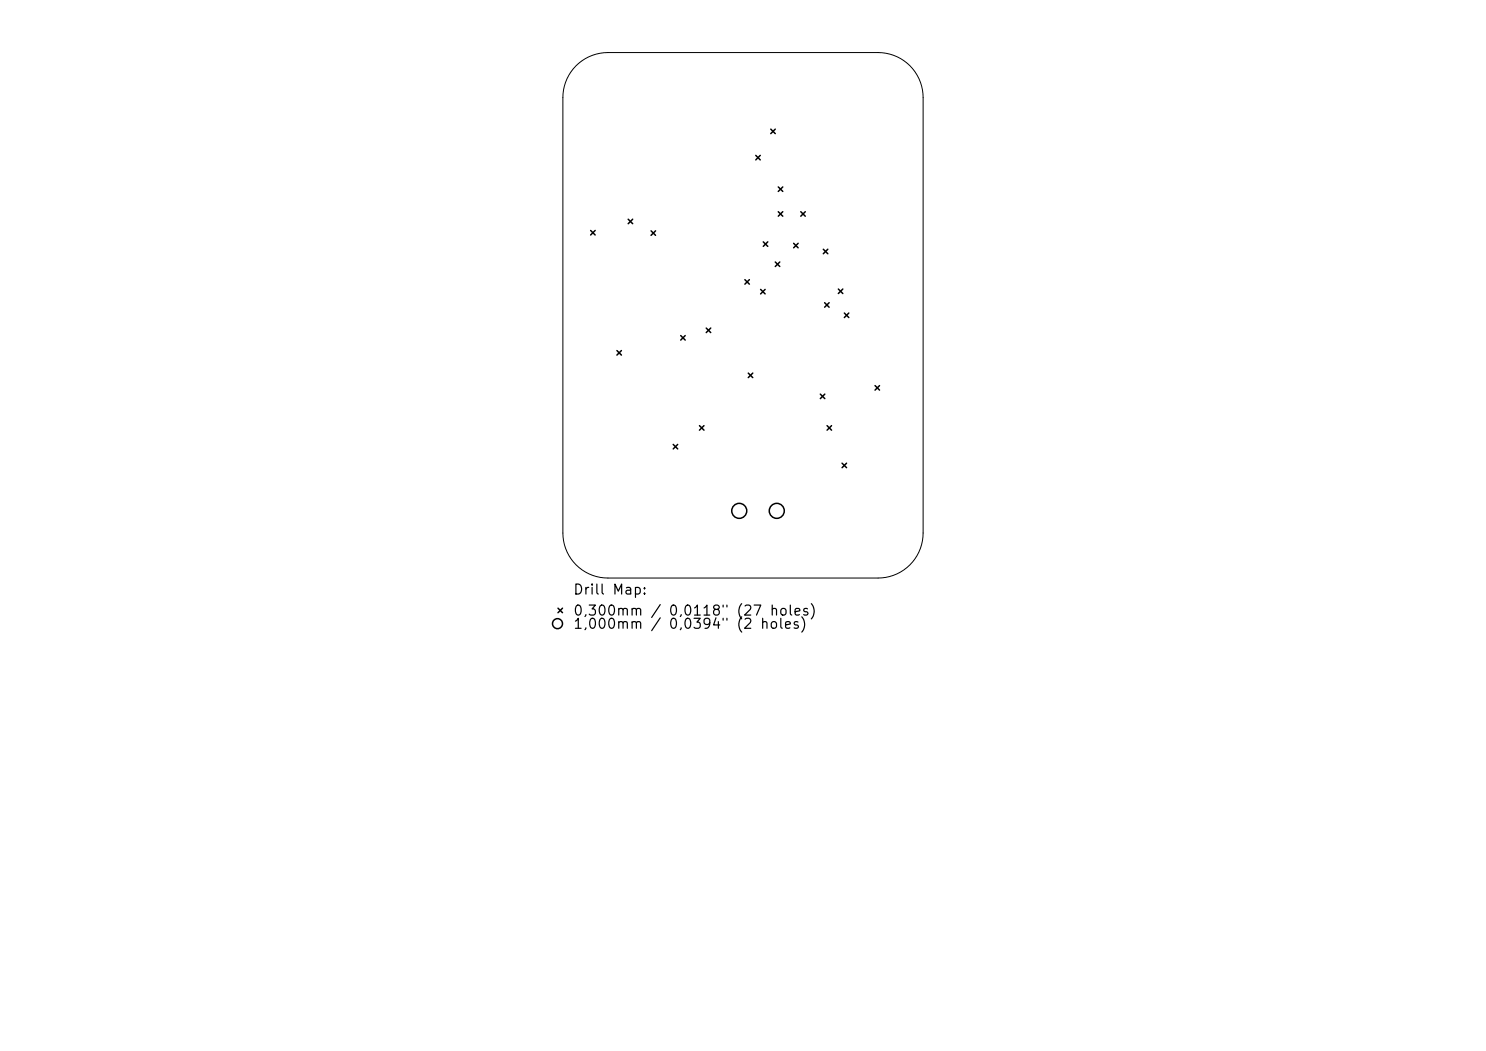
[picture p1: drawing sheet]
<svg xmlns="http://www.w3.org/2000/svg" width="297mm" height="210mm" viewBox="0 0 297 210" stroke-linecap="round" stroke-linejoin="round" font-family="sans-serif">
<defs><g id="words">
<g font-size="2">
<text x="114.4" y="119.3">Drill Map:</text>
<text x="114.4" y="123.5">0,300mm / 0,0118&quot; (27 holes)</text>
<text x="114.4" y="126.1">1,000mm</text>
<text x="133.5" y="126.1">0,0394&quot; (2</text>
</g>
</g></defs>
<path d="M115.1 13.1a9 9 0 0 1 6.4-2.6h54a9 9 0 0 1 9 9v87a9 9 0 0 1-9 9h-54a9 9 0 0 1-9-9v-87a9 9 0 0 1 2.6-6.4z" fill="none" stroke="#000" stroke-width=".2"/>
<g fill="none" stroke="#000" stroke-width=".3">
<path d="M151.1 31.1l.9 .9M152 31.1l-.9 .9M154.1 25.8l.9 .9M155 25.8l-.9 .9M155.6 37.4l.9 .9M156.5 37.4l-.9 .9M118.1 46.1l.9 .9M119 46.1l-.9 .9M125.6 43.8l.9 .9M126.5 43.8l-.9 .9M130.1 46.1l.9 .9M131 46.1l-.9 .9"/>
<path d="M148.9 55.9l.9 .9M149.8 55.9l-.9 .9M152 57.8l.9 .9M152.6 48.3l.9 .9M152.9 57.8l-.9 .9M153.5 48.3l-.9 .9M155 52.4l.9 .9M155.6 42.3l.9 .9M155.9 52.4l-.9 .9M156.5 42.3l-.9 .9M158.6 48.6l.9 .9M159.5 48.6l-.9 .9"/>
<path d="M160.1 42.3l.9 .9M161 42.3l-.9 .9M164.6 49.8l.9 .9M165.5 49.8l-.9 .9M167.6 57.8l.9 .9M168.5 57.8l-.9 .9M123.3 70.1l.9 .9M124.2 70.1l-.9 .9M136.1 67.1l.9 .9M137 67.1l-.9 .9M141.2 65.6l.9 .9M142.1 65.6l-.9 .9"/>
<path d="M149.6 74.6l.9 .9M150.5 74.6l-.9 .9M164 78.8l.9 .9M164.8 60.5l.9 .9M164.9 78.8l-.9 .9M165.7 60.5l-.9 .9M168.8 62.6l.9 .9M169.7 62.6l-.9 .9M174.9 77l.9 .9M175.8 77l-.9 .9M134.6 88.8l.9 .9M135.5 88.8l-.9 .9"/>
<path d="M139.8 85.1l.9 .9M140.7 85.1l-.9 .9M165.3 85.1l.9 .9M166.2 85.1l-.9 .9M168.3 92.6l.9 .9M169.2 92.6l-.9 .9M111.5 121.5l.9 .9M112.4 121.5l-.9 .9"/>
<circle cx="147.8" cy="102.1" r="1.5"/>
<circle cx="155.3" cy="102.1" r="1.5"/>
<circle cx="111.4" cy="124.6" r="1"/>
</g>
<use href="#words"/>
</svg>
